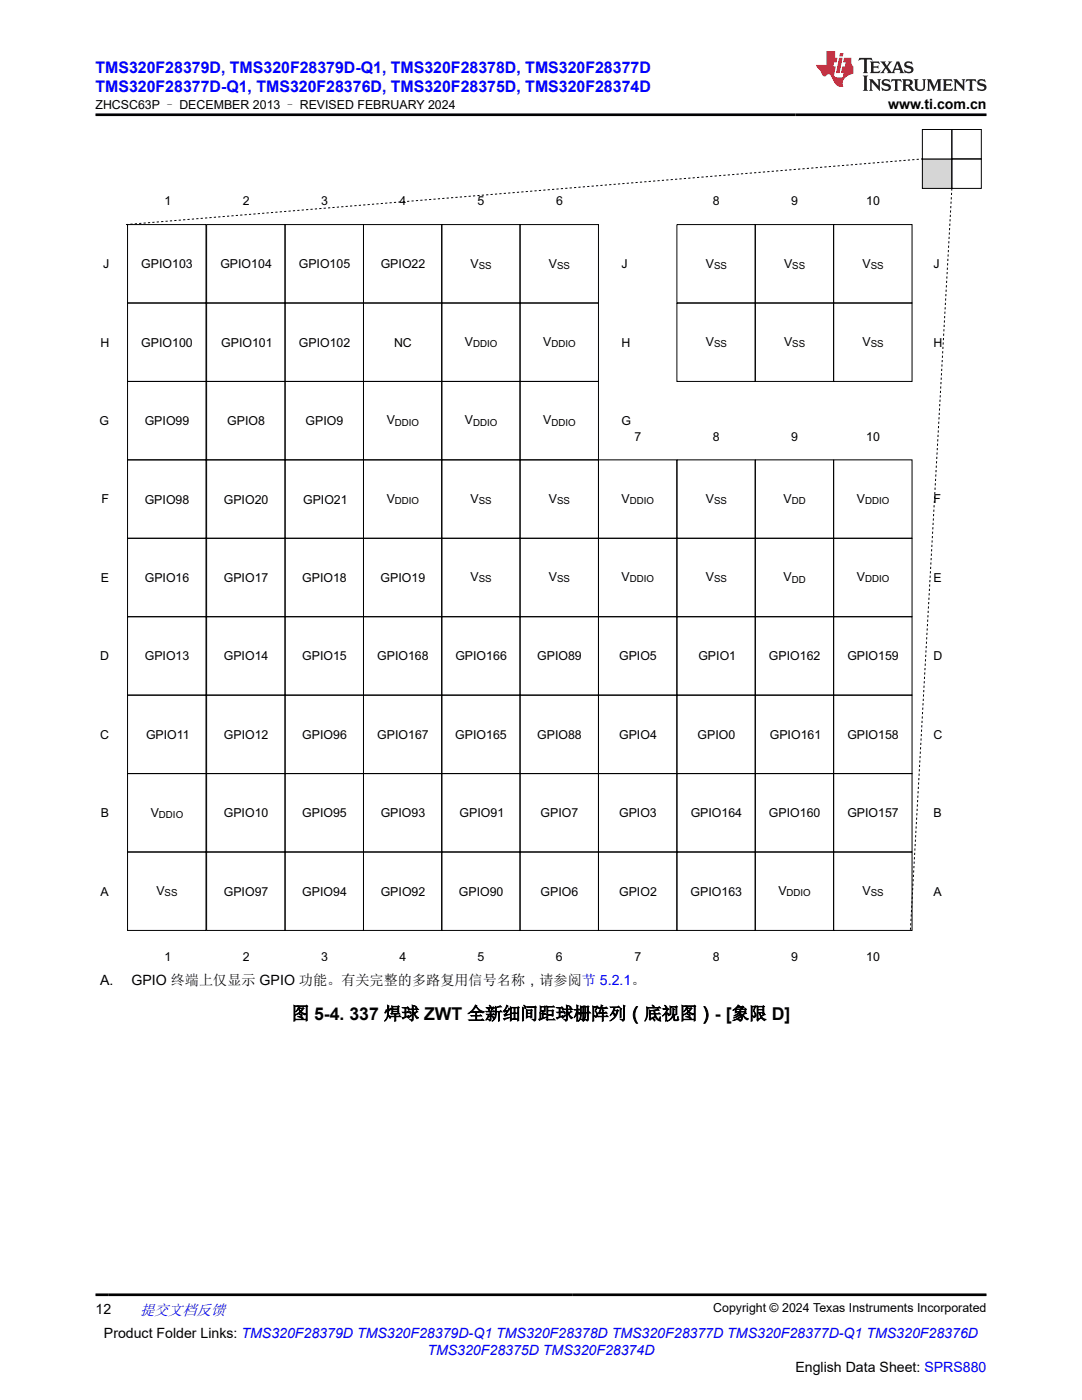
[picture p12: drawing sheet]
<svg xmlns="http://www.w3.org/2000/svg" width="216mm" height="279mm" viewBox="0 0 216 279" stroke-linecap="round" stroke-linejoin="round" font-family="sans-serif">
<defs><g id="words">
<text font-size="3.5" x="58.2" y="203.5">图 5-4. 337 焊球 ZWT 全新细间距球栅阵列（底视图）- [象限 D]</text>
<g font-size="3.2" fill="#00f">
<text x="19" y="14.5">TMS320F28379D, TMS320F28379D-Q1, TMS320F28378D, TMS320F28377D</text>
<text x="19" y="18.3">TMS320F28377D-Q1, TMS320F28376D, TMS320F28375D, TMS320F28374D</text>
</g>
<text font-size="3" fill="#00f" x="27.9" y="262.4">提交文档反馈</text>
<g font-size="2.8">
<text x="177.2" y="21.7">www.ti.com.cn</text>
<text x="20" y="196.6">A.</text>
<text x="26.3" y="196.6">GPIO 终端上仅显示 GPIO 功能。有关完整的多路复用信号名称，请参阅节 5.2.1。</text>
<text x="19" y="262.1">12</text>
<text x="20.7" y="266.9">Product Folder Links: TMS320F28379D TMS320F28379D-Q1 TMS320F28378D TMS320F28377D TMS320F28377D-Q1 TMS320F28376D</text>
<text x="158.7" y="273.7">English Data Sheet: SPRS880</text>
</g>
<text font-size="2.8" fill="#00f" x="85.3" y="270.3">TMS320F28375D TMS320F28374D</text>
<g font-size="2.5">
<text x="19" y="21.8">ZHCSC63P – DECEMBER 2013 – REVISED FEBRUARY 2024</text>
<text x="32.8" y="40.9">1</text>
<text x="48.4" y="40.9">2</text>
<text x="64.1" y="40.9">3</text>
<text x="79.7" y="40.9">4</text>
<text x="95.3" y="40.9">5</text>
<text x="111" y="40.9">6</text>
<text x="142.3" y="40.9">8</text>
<text x="157.9" y="40.9">9</text>
<text x="172.9" y="40.9">10</text>
<text x="20.6" y="53.5">J</text>
<text x="28.2" y="53.5">GPIO103</text>
<text x="44" y="53.5">GPIO104</text>
<text x="59.6" y="53.5">GPIO105</text>
<text x="76" y="53.5">GPIO22</text>
<text x="93.9" y="53.4">V</text>
<text x="109.5" y="53.4">V</text>
<text x="124" y="53.5">J</text>
<text x="140.8" y="53.4">V</text>
<text x="156.4" y="53.4">V</text>
<text x="172.1" y="53.4">V</text>
<text x="186.3" y="53.5">J</text>
<text x="20" y="69.2">H</text>
<text x="28.2" y="69.2">GPIO100</text>
<text x="44.1" y="69.2">GPIO101</text>
<text x="59.6" y="69.2">GPIO102</text>
<text x="78.6" y="69.2">NC</text>
<text x="92.7" y="69.1">V</text>
<text x="108.4" y="69.1">V</text>
<text x="124" y="69.2">H</text>
<text x="140.8" y="69.1">V</text>
<text x="156.4" y="69.1">V</text>
<text x="172.1" y="69.1">V</text>
<text x="186.3" y="69.2">H</text>
<text x="19.9" y="84.8">G</text>
<text x="28.9" y="84.8">GPIO99</text>
<text x="45.3" y="84.8">GPIO8</text>
<text x="61" y="84.8">GPIO9</text>
<text x="77.2" y="84.7">V</text>
<text x="92.7" y="84.7">V</text>
<text x="108.4" y="84.7">V</text>
<text x="124" y="84.8">G</text>
<text x="126.6" y="87.9">7</text>
<text x="142.3" y="87.9">8</text>
<text x="157.9" y="87.9">9</text>
<text x="172.9" y="87.9">10</text>
<text x="20.3" y="100.5">F</text>
<text x="28.9" y="100.5">GPIO98</text>
<text x="44.7" y="100.5">GPIO20</text>
<text x="60.5" y="100.5">GPIO21</text>
<text x="77.2" y="100.4">V</text>
<text x="93.9" y="100.4">V</text>
<text x="109.5" y="100.4">V</text>
<text x="124" y="100.4">V</text>
<text x="140.8" y="100.4">V</text>
<text x="156.3" y="100.4">V</text>
<text x="171" y="100.4">V</text>
<text x="186.3" y="100.5">F</text>
<text x="20.1" y="116.1">E</text>
<text x="28.9" y="116.1">GPIO16</text>
<text x="44.7" y="116.1">GPIO17</text>
<text x="60.3" y="116.1">GPIO18</text>
<text x="76" y="116.1">GPIO19</text>
<text x="93.9" y="116">V</text>
<text x="109.5" y="116">V</text>
<text x="124" y="116">V</text>
<text x="140.8" y="116">V</text>
<text x="156.3" y="116">V</text>
<text x="171" y="116">V</text>
<text x="186.3" y="116.1">E</text>
<text x="20" y="131.8">D</text>
<text x="28.9" y="131.8">GPIO13</text>
<text x="44.7" y="131.8">GPIO14</text>
<text x="60.3" y="131.8">GPIO15</text>
<text x="75.3" y="131.8">GPIO168</text>
<text x="90.9" y="131.8">GPIO166</text>
<text x="107.2" y="131.8">GPIO89</text>
<text x="123.5" y="131.8">GPIO5</text>
<text x="139.4" y="131.8">GPIO1</text>
<text x="153.4" y="131.8">GPIO162</text>
<text x="169.1" y="131.8">GPIO159</text>
<text x="186.3" y="131.8">D</text>
<text x="20" y="147.4">C</text>
<text x="29.1" y="147.4">GPIO11</text>
<text x="44.7" y="147.4">GPIO12</text>
<text x="60.3" y="147.4">GPIO96</text>
<text x="75.3" y="147.4">GPIO167</text>
<text x="90.9" y="147.4">GPIO165</text>
<text x="107.2" y="147.4">GPIO88</text>
<text x="123.5" y="147.4">GPIO4</text>
<text x="139.2" y="147.4">GPIO0</text>
<text x="153.6" y="147.4">GPIO161</text>
<text x="169.1" y="147.4">GPIO158</text>
<text x="186.3" y="147.4">C</text>
<text x="20.1" y="163.1">B</text>
<text x="30.1" y="163">V</text>
<text x="44.7" y="163.1">GPIO10</text>
<text x="60.3" y="163.1">GPIO95</text>
<text x="76" y="163.1">GPIO93</text>
<text x="91.7" y="163.1">GPIO91</text>
<text x="107.9" y="163.1">GPIO7</text>
<text x="123.5" y="163.1">GPIO3</text>
<text x="137.8" y="163.1">GPIO164</text>
<text x="153.4" y="163.1">GPIO160</text>
<text x="169.1" y="163.1">GPIO157</text>
<text x="186.3" y="163.1">B</text>
<text x="20" y="178.7">A</text>
<text x="31.2" y="178.6">V</text>
<text x="44.7" y="178.7">GPIO97</text>
<text x="60.3" y="178.7">GPIO94</text>
<text x="76" y="178.7">GPIO92</text>
<text x="91.6" y="178.7">GPIO90</text>
<text x="107.9" y="178.7">GPIO6</text>
<text x="123.5" y="178.7">GPIO2</text>
<text x="137.8" y="178.7">GPIO163</text>
<text x="155.3" y="178.6">V</text>
<text x="172.1" y="178.6">V</text>
<text x="186.3" y="178.7">A</text>
<text x="32.8" y="191.7">1</text>
<text x="48.4" y="191.7">2</text>
<text x="64.1" y="191.7">3</text>
<text x="79.7" y="191.7">4</text>
<text x="95.3" y="191.7">5</text>
<text x="110.9" y="191.7">6</text>
<text x="126.6" y="191.7">7</text>
<text x="142.3" y="191.7">8</text>
<text x="157.9" y="191.7">9</text>
<text x="172.9" y="191.7">10</text>
<text x="142.3" y="261.8">Copyright © 2024 Texas Instruments Incorporated</text>
</g>
<g font-size="1.9">
<text x="95.5" y="53.6">SS</text>
<text x="111.2" y="53.6">SS</text>
<text x="142.5" y="53.6">SS</text>
<text x="158.1" y="53.6">SS</text>
<text x="173.7" y="53.6">SS</text>
<text x="94.4" y="69.3">DDIO</text>
<text x="110" y="69.3">DDIO</text>
<text x="142.5" y="69.3">SS</text>
<text x="158.1" y="69.3">SS</text>
<text x="173.7" y="69.3">SS</text>
<text x="78.8" y="84.9">DDIO</text>
<text x="94.4" y="84.9">DDIO</text>
<text x="110" y="84.9">DDIO</text>
<text x="78.8" y="100.6">DDIO</text>
<text x="95.5" y="100.6">SS</text>
<text x="111.2" y="100.6">SS</text>
<text x="125.7" y="100.6">DDIO</text>
<text x="142.5" y="100.6">SS</text>
<text x="158" y="100.6">DD</text>
<text x="172.6" y="100.6">DDIO</text>
<text x="95.5" y="116.2">SS</text>
<text x="111.2" y="116.2">SS</text>
<text x="125.7" y="116.2">DDIO</text>
<text x="142.5" y="116.2">SS</text>
<text x="158" y="116.3">DD</text>
<text x="172.6" y="116.2">DDIO</text>
<text x="31.7" y="163.2">DDIO</text>
<text x="32.9" y="178.8">SS</text>
<text x="157" y="178.8">DDIO</text>
<text x="173.7" y="178.8">SS</text>
</g>
</g></defs>
<g fill="none" stroke="#000" stroke-width=".2">
<path d="M25.5 44.8h15.6v15.7h-15.6zM41.2 44.8h15.7v15.7h-15.7zM56.9 44.8h15.6v15.7h-15.6zM72.5 44.8h15.7v15.7h-15.7zM88.1 44.8h15.7v15.7h-15.7zM103.8 44.8h15.6v15.7h-15.6zM25.5 76.1h15.6v15.7h-15.6zM25.5 60.5h15.6v15.6h-15.6zM41.2 76.1h15.7v15.7h-15.7zM41.2 60.5h15.7v15.6h-15.7zM56.9 76.1h15.6v15.7h-15.6zM56.9 60.5h15.6v15.6h-15.6z"/>
<path d="M72.5 76.1h15.7v15.7h-15.7zM72.5 60.5h15.7v15.6h-15.7zM88.1 76.1h15.7v15.7h-15.7zM88.1 60.5h15.7v15.6h-15.7zM103.8 76.1h15.6v15.7h-15.6zM103.8 60.5h15.6v15.6h-15.6zM25.5 91.8h15.6v15.6h-15.6zM41.2 91.8h15.7v15.6h-15.7zM56.9 91.8h15.6v15.6h-15.6zM72.5 91.8h15.7v15.6h-15.7zM88.1 91.8h15.7v15.6h-15.7zM103.8 91.8h15.6v15.6h-15.6z"/>
<path d="M119.4 91.8h15.7v15.6h-15.7zM25.5 107.4h15.6v15.7h-15.6zM41.2 107.4h15.7v15.7h-15.7zM56.9 107.4h15.6v15.7h-15.6zM72.5 107.4h15.7v15.7h-15.7zM88.1 107.4h15.7v15.7h-15.7zM103.8 107.4h15.6v15.7h-15.6zM119.4 107.4h15.7v15.7h-15.7zM25.5 138.7h15.6v15.7h-15.6zM25.5 123.1h15.6v15.6h-15.6zM41.2 138.7h15.7v15.7h-15.7zM41.2 123.1h15.7v15.6h-15.7z"/>
<path d="M56.9 138.7h15.6v15.7h-15.6zM56.9 123.1h15.6v15.6h-15.6zM72.5 138.7h15.7v15.7h-15.7zM72.5 123.1h15.7v15.6h-15.7zM88.1 138.7h15.7v15.7h-15.7zM88.1 123.1h15.7v15.6h-15.7zM103.8 138.7h15.6v15.7h-15.6zM103.8 123.1h15.6v15.6h-15.6zM119.4 138.7h15.7v15.7h-15.7zM119.4 123.1h15.7v15.6h-15.7zM25.5 154.4h15.6v15.6h-15.6zM41.2 154.4h15.7v15.6h-15.7z"/>
<path d="M56.9 154.4h15.6v15.6h-15.6zM72.5 154.4h15.7v15.6h-15.7zM88.1 154.4h15.7v15.6h-15.7zM103.8 154.4h15.6v15.6h-15.6zM119.4 154.4h15.7v15.6h-15.7zM25.5 170h15.6v15.7h-15.6zM41.2 170h15.7v15.7h-15.7zM56.9 170h15.6v15.7h-15.6zM72.5 170h15.7v15.7h-15.7zM88.1 170h15.7v15.7h-15.7zM103.8 170h15.6v15.7h-15.6zM119.4 170h15.7v15.7h-15.7z"/>
</g>
<path d="M184 31.7h5.9v5.9h-5.9z" fill-rule="evenodd" fill="#d6d6d6"/>
<path d="M184 31.7h5.9v5.9h-5.9z" fill="none" stroke="#000" stroke-width=".2"/>
<path d="M184 25.8h5.9v5.9h-5.9z" fill-rule="evenodd" fill="#fff"/>
<g fill="none" stroke="#000" stroke-width=".2">
<path d="M184 25.8h5.9v5.9h-5.9zM189.9 31.7h5.9v5.9h-5.9zM189.9 25.8h5.9v5.9h-5.9zM135.1 44.8h15.6v15.7h-15.6zM150.7 44.8h15.6v15.7h-15.6zM166.3 44.8h15.7v15.7h-15.7zM135.1 60.5h15.6v15.6h-15.6zM150.7 60.5h15.6v15.6h-15.6zM166.3 60.5h15.7v15.6h-15.7zM135.1 91.8h15.6v15.6h-15.6zM150.7 91.8h15.6v15.6h-15.6zM166.3 91.8h15.7v15.6h-15.7z"/>
<path d="M135.1 107.4h15.6v15.7h-15.6zM150.7 107.4h15.6v15.7h-15.6zM166.3 107.4h15.7v15.7h-15.7zM135.1 138.7h15.6v15.7h-15.6zM135.1 123.1h15.6v15.6h-15.6zM150.7 138.7h15.6v15.7h-15.6zM150.7 123.1h15.6v15.6h-15.6zM166.3 138.7h15.7v15.7h-15.7zM166.3 123.1h15.7v15.6h-15.7zM135.1 154.4h15.6v15.6h-15.6zM150.7 154.4h15.6v15.6h-15.6zM166.3 154.4h15.7v15.6h-15.7z"/>
<path d="M135.1 170h15.6v15.7h-15.6zM150.7 170h15.6v15.7h-15.6zM166.3 170h15.7v15.7h-15.7z"/>
</g>
<path d="M189.9 37.6l-8.2 148.1M25.1 44.8l158.9-13.1" fill="none" stroke="#000" stroke-width=".2" stroke-dasharray=".4 .4" stroke-linecap="butt"/>
<path d="M171.5 11.6l-.2 .5 .5-.2h.6v.1v2.2l-.2 .4h1l-.2-.4v-2.2v-.1h.5l.5 .2-.1-.5zM173.6 12.3l.2 .4v1.5l-.2 .4h1.9l.1-.6a1.08 1.08 0 0 1-1.3 .2v-.7h.6l.4 .2v-.7l-.4 .2h-.6v-.5l.2-.2a1 1 0 0 1 1 .3l-.1-.5zM175.7 12.3l.9 1.1-1 1.2h.9l-.2-.2 .5-.8 .4 .8-.2 .2h1.6l-.2-.2 .2-.5h.9l.1 .5-.1 .2h.9l-.2-.3-.8-2h-.5l-.9 2.2-.9-1.1 .9-1.1h-.8l.2 .2-.4 .6-.4-.6 .2-.2zM179 12.7l.4 1h-.7zM180.7 12.4a.65 .65 0 0 0-.2 .7 .65 .65 0 0 0 .6 .5l.6 .1 .1 .3a.79 .79 0 0 1-.7 .4 .79 .79 0 0 1-.7-.5l.1 .7 .2-.1a.93 .93 0 0 0 1.1 .1 .93 .93 0 0 0 .4-1 1.46 1.46 0 0 0-1.2-.6l-.1-.3a1.09 1.09 0 0 1 1.2 .2l-.2-.6-.1 .1-.5-.2zM172.2 15.1l.2 .4v2.2l-.2 .4h1l-.2-.4v-2.2l.2-.4zM173.4 15.8l.2 .4v1.5l-.2 .4h.8l-.3-.4 .1-1.3 1.6 1.8v-2l.2-.4h-.7l.1 .2 .1 1.1-1.2-1.3zM176.2 15.9a.65 .65 0 0 0-.2 .8 .65 .65 0 0 0 .6 .4l.6 .2 .1 .2a.79 .79 0 0 1-.7 .4 .79 .79 0 0 1-.7-.5l.1 .7 .2-.1a.93 .93 0 0 0 1.1 .1 .93 .93 0 0 0 .4-.9 1.46 1.46 0 0 0-1.2-.6l-.1-.4a1.09 1.09 0 0 1 1.2 .2l-.1-.6-.2 .1-.5-.1zM177.9 15.8l-.1 .6a.63 .63 0 0 1 .8-.3v1.6l-.3 .4h1l-.2-.4v-1.6a.66 .66 0 0 1 .8 .3l-.1-.6zM180 15.8l.2 .4v1.5l-.2 .4h1l-.2-.2-.1-.7h.5l.1 .2a.79 .79 0 0 0 1.2 .6l-1-.9a.61 .61 0 0 0 .6-.6 .61 .61 0 0 0-.5-.7zM180.8 16.1h.1a.47 .47 0 0 1 .5 .1 .47 .47 0 0 1 .1 .5l-.1 .1-.7 .1zM182.3 15.8l.2 .2a2.27 2.27 0 0 0 .4 2 1.04 1.04 0 0 0 1.7-.7v-1.3l.2-.2h-.8l.2 .4v1.1a.6 .6 0 0 1-.6 .6 .6 .6 0 0 1-.6-.6v-1.1l.3-.4zM184.9 15.8l.2 .4v1.5l-.2 .4h.8l-.3-.4v-1.4l.9 1.9 .9-1.9v1.4l-.3 .4h1l-.2-.4v-1.5l.2-.4h-.8l-.7 1.5-.6-1.5zM188.1 15.8l.2 .4v1.5l-.2 .4h1.9l.1-.6a1.09 1.09 0 0 1-1.3 .2v-.7h.6l.4 .2v-.6l-.4 .2h-.6v-.6l.2-.1a1.01 1.01 0 0 1 1 .3l-.1-.6zM190.2 15.8l.3 .4v1.5l-.3 .4h.8l-.2-.4v-1.3l1.6 1.8v-2l.2-.4h-.7l.2 .2v1.1l-1.2-1.3zM192.8 15.8l-.1 .6a.63 .63 0 0 1 .8-.3v1.6l-.3 .4h1l-.2-.4v-1.6a.66 .66 0 0 1 .8 .3l-.1-.6zM195.2 15.9a.65 .65 0 0 0-.2 .8 .65 .65 0 0 0 .6 .4l.6 .2 .2 .2a.79 .79 0 0 1-.7 .4 .79 .79 0 0 1-.7-.5l.1 .7 .2-.1a.93 .93 0 0 0 1 .1 .93 .93 0 0 0 .5-.9 1.46 1.46 0 0 0-1.3-.6v-.4a1.09 1.09 0 0 1 1.2 .2l-.2-.6-.2 .1-.5-.1z" fill="#231f20"/>
<path d="M164.9 10.2v2.8h-2l.1 .3 .8 1a.95 .95 0 0 0 1 .9 .59 .59 0 0 1 .5-.4 .59 .59 0 0 1 .5 .4l.4 .7a1.59 1.59 0 0 0 2.1 1.4 1.61 1.61 0 0 1 1-2.3l1-.3-.1-1.5a1.59 1.59 0 0 1-.3-1.7h-1.5l-.2 .9h.6l-.2 .9h-.5l-.2 1v.2l.4 .1-.1 .9h-.7a.73 .73 0 0 1-1-.7l.3-1.5h-.5l.1-.9h.5l.2-.9h-.5v-1.3zM167.4 11.5l-.6 3.1h.7l.6-3.1zM167.6 10.6l-.1 .6h.7l.1-.6z" fill="#ed1c24"/>
<path d="M19 22.9h177.8M19 258.4h177.8" fill="none" stroke="#000" stroke-width=".53"/>
<use href="#words"/>
</svg>
